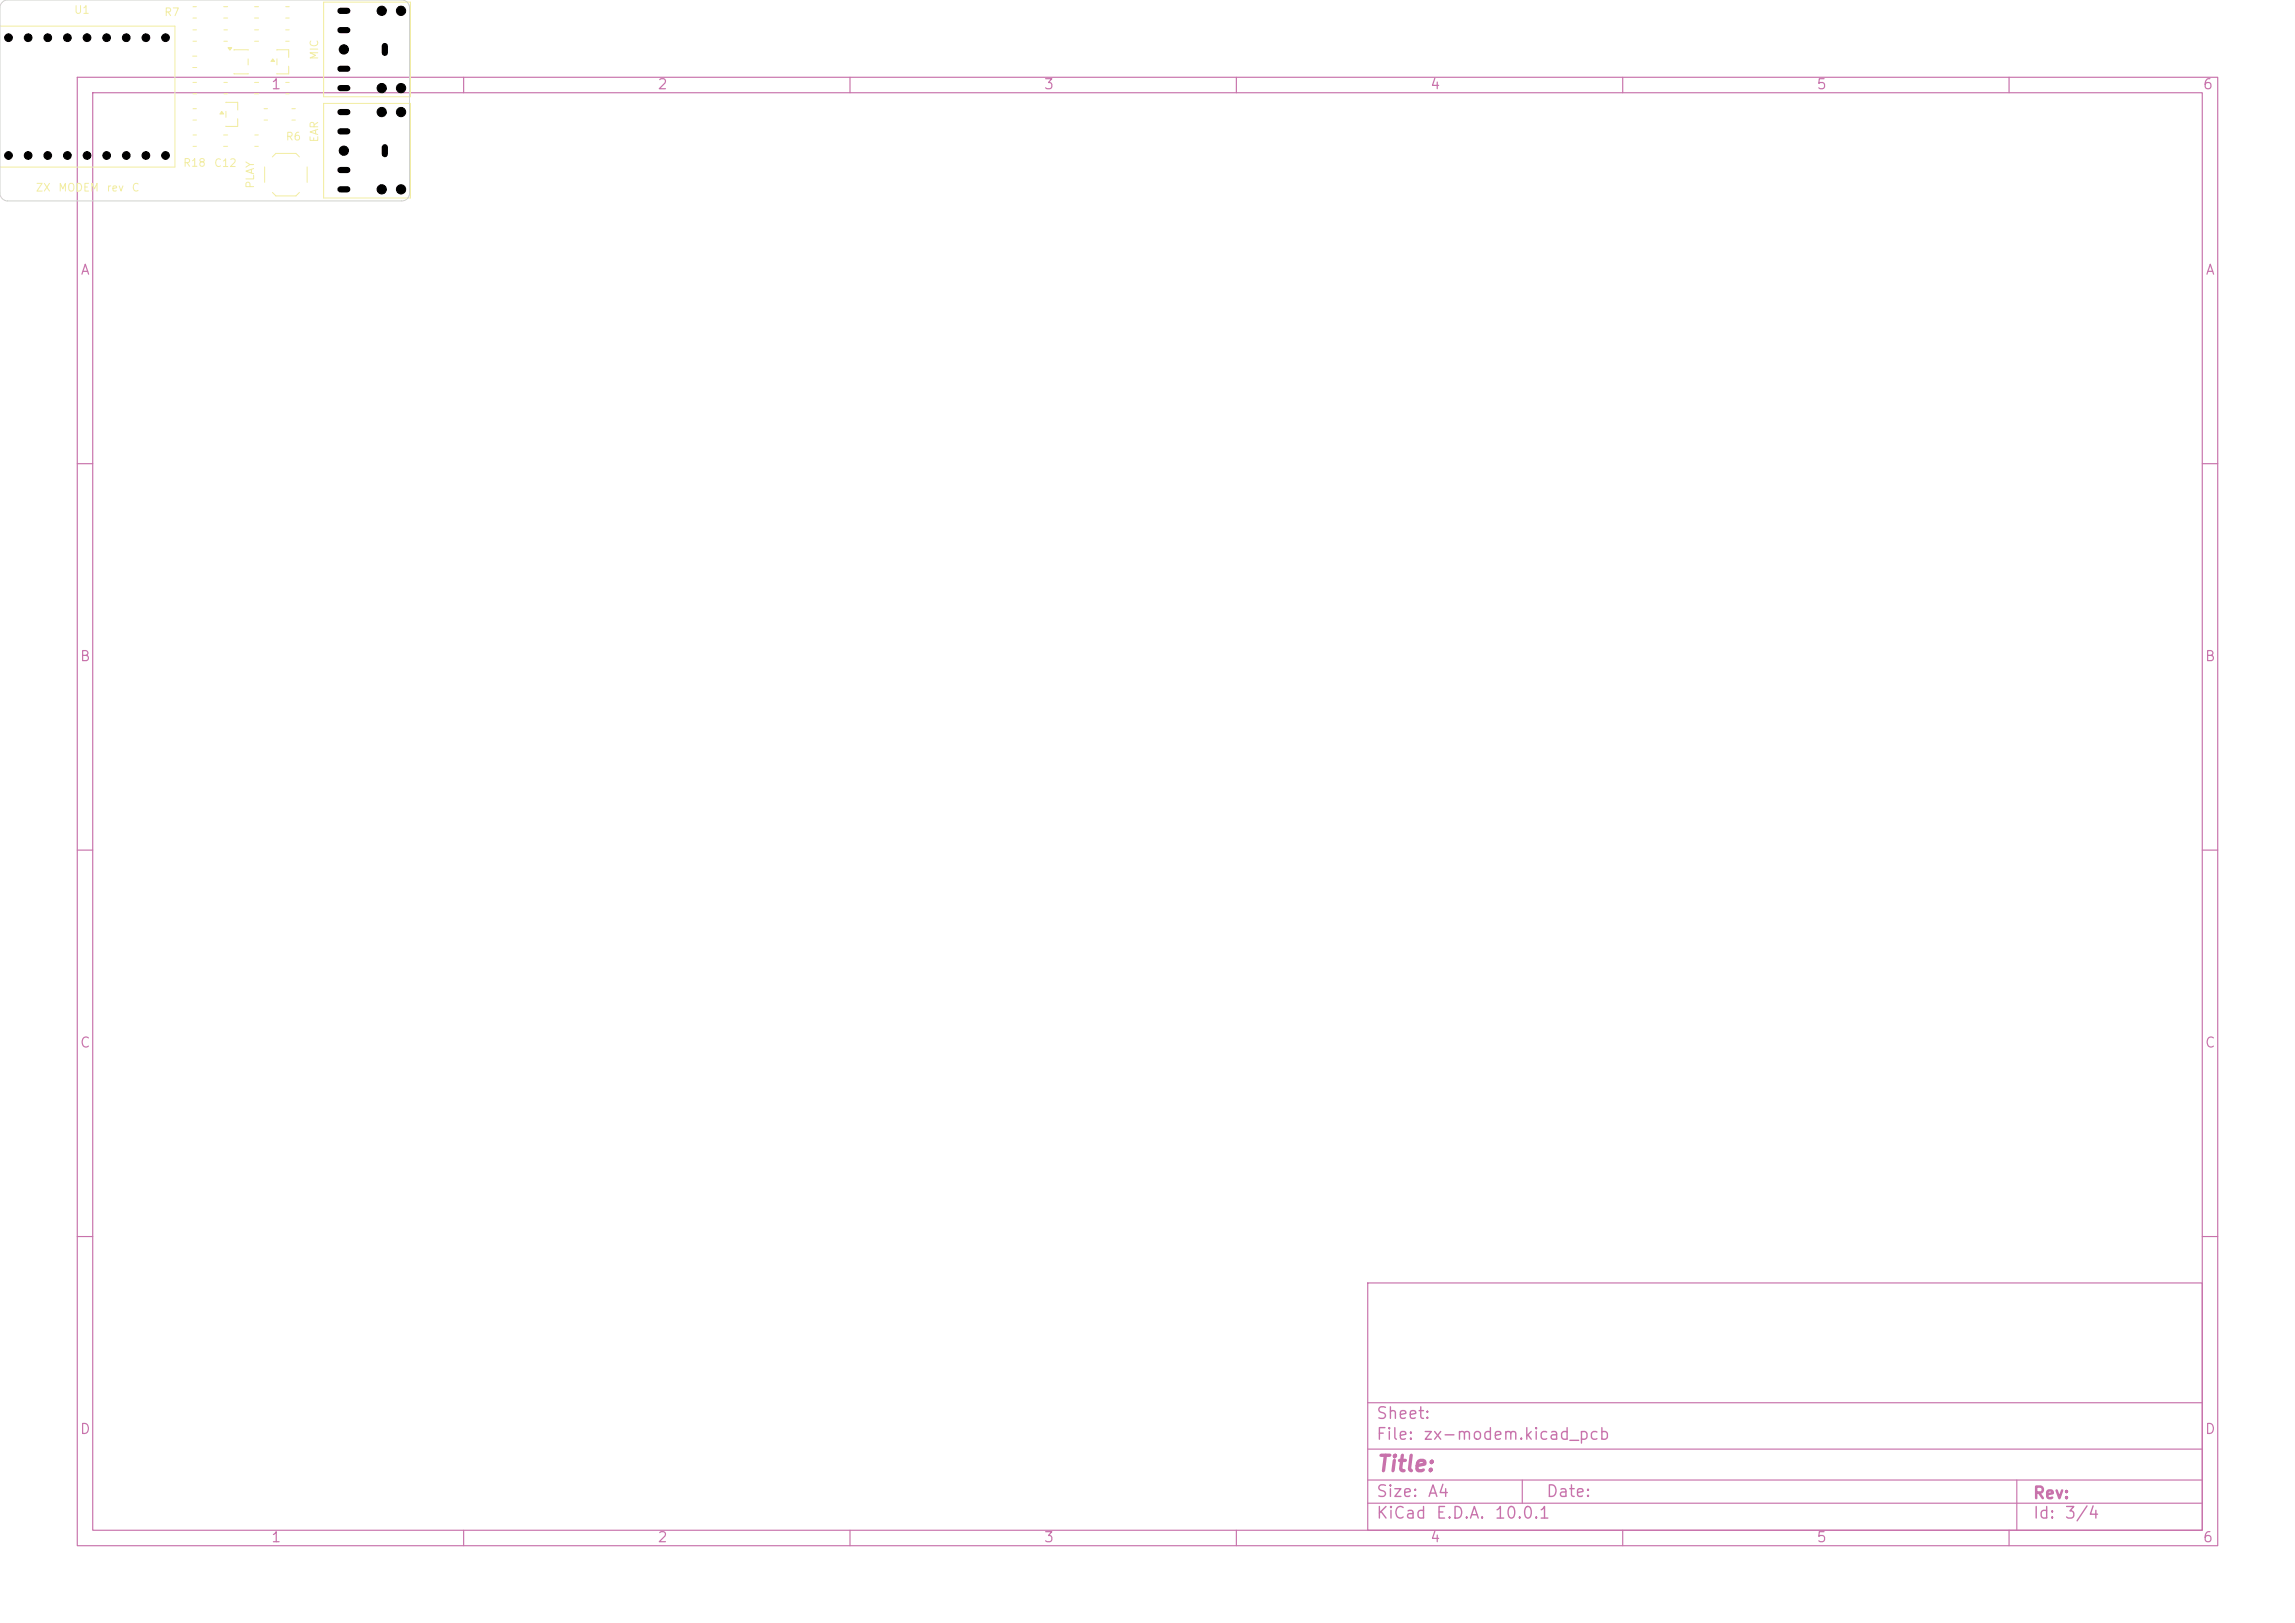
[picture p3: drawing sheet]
<svg xmlns="http://www.w3.org/2000/svg" width="297mm" height="210mm" viewBox="0 0 297 210" stroke-linecap="round" stroke-linejoin="round" font-family="sans-serif">
<defs><g id="words">
<text font-size="2" fill="#c872ab" x="178" y="190.9">Title:</text>
<g font-size="1.5" fill="#c872ab">
<text x="178" y="184">Sheet:</text>
<text x="178" y="186.7">File:</text>
<text x="184.1" y="186.7">zx-modem.kicad_pcb</text>
<text x="178" y="196.9">KiCad</text>
<text x="178" y="194.1">Size:</text>
<text x="184.7" y="194.1">A4</text>
<text x="185.7" y="196.9">E.D.A.</text>
<text x="193.3" y="196.9">10.0.1</text>
<text x="200" y="194.1">Date:</text>
<text x="263" y="194.3">Rev:</text>
<text x="263" y="196.9">Id:</text>
<text x="267.1" y="196.9">3/4</text>
</g>
<g font-size="1.3" fill="#c872ab">
<text x="35" y="11.9">1</text>
<text x="85" y="11.9">2</text>
<text x="135" y="11.9">3</text>
<text x="185" y="11.9">4</text>
<text x="235" y="11.9">5</text>
<text x="285" y="11.9">6</text>
<text x="10.3" y="35.9">A</text>
<text x="285.4" y="35.9">A</text>
<text x="10.3" y="85.9">B</text>
<text x="285.3" y="85.9">B</text>
<text x="10.3" y="135.9">C</text>
<text x="285.3" y="135.9">C</text>
<text x="10.3" y="185.9">D</text>
<text x="285.3" y="185.9">D</text>
<text x="35" y="199.9">1</text>
<text x="85" y="199.9">2</text>
<text x="135" y="199.9">3</text>
<text x="185" y="199.9">4</text>
<text x="235" y="199.9">5</text>
<text x="285" y="199.9">6</text>
</g>
<g font-size="1" fill="#f2eda1">
<text x="9.5" y="2">U1</text>
<text x="21.2" y="2.3">R7</text>
<text x="41.4" y="7.8" transform="rotate(-90 41.4 7.8)">MIC</text>
<text x="23.6" y="21.8">R18</text>
<text x="27.6" y="21.9">C12</text>
<text x="36.9" y="18.4">R6</text>
<text x="41.4" y="18.5" transform="rotate(-90 41.4 18.5)">EAR</text>
<text x="4.5" y="25">ZX</text>
<text x="7.5" y="25">MODEM</text>
<text x="13.7" y="25">rev</text>
<text x="17" y="25">C</text>
<text x="33.1" y="24.5" transform="rotate(-90 33.1 24.5)">PLAY</text>
</g>
</g></defs>
<g fill="none" stroke="#c872ab" stroke-width=".15">
<path d="M10 10h277v190h-277zM12 12h273v186h-273zM60 10v2M110 10v2M160 10v2M210 10v2M260 10v2M10 60h2M285 60h2M10 110h2M285 110h2M10 160h2"/>
<path d="M177 166h108v32h-108zM285 160h2M60 198v2M110 198v2M160 198v2M177 194.5h108M177 191.5h108M177 187.5h108M177 181.5h108M197 191.5v3M210 198v2M260 198v2"/>
<path d="M261 191.5v6.5"/>
</g>
<g fill="none" stroke="#f2eda1" stroke-width=".13">
<path d="M-.1 3.4h22.7v18.2h-22.7M24.9 7.3h.6M24.9 8.7h.6M25 .9h.4M25 2.3h.4M25 3.9h.4M25 5.3h.4M25 10.7h.4M25 12.1h.4M25 17.5h.4M25 18.9h.4M25 14.1h.4"/>
<path d="M25 15.5h.4M28.9 .9h.6M28.9 2.3h.6M28.9 17.5h.6M28.9 18.9h.6M29 3.9h.4M29 5.3h.4M29 10.7h.4M29 12.1h.4M29.2 13.3l1.6-.1v1M29.2 14.4v.8M30.3 6.5h1.8"/>
<path d="M30.3 9.5h1.8M30.8 15.4v1l-1.6-.1M32.1 7.6v.8M32.9 .9h.6M32.9 2.3h.6M32.9 3.9h.6M32.9 5.3h.6M32.9 10.7h.6M32.9 12.1h.6M33 17.5h.4M33 18.9h.4M34.2 14.1h.4"/>
<path d="M34.2 15.5h.4M35.8 6.5l1.6-.1v1M35.8 7.6v.8M37 .9h.4M37 2.3h.4M37 3.9h.4M37 5.3h.4M37 10.7h.4M37 12.1h.4M37.4 8.6v1l-1.6-.1M37.8 14.1h.4M37.8 15.5h.4"/>
<path d="M41.9 .3h11.2v12.2h-11.2zM41.9 13.4h11.2v12.2h-11.2zM34.2 21.6v2M35.3 20.3l.4-.4h2.6l.4 .4M35.3 24.9l.4 .5h2.6l.4-.5M39.7 21.6v2"/>
</g>
<g fill="#f2eda1" stroke="#f2eda1" stroke-width=".13">
<path d="M35.3 7.6l.2 .3h-.4z"/>
<path d="M28.7 14.4l.2 .4h-.4z"/>
<path d="M29.5 6.2h.5l-.2 .3z"/>
</g>
<path d="M.3 .3l.4-.2 .3-.1h51a1 1 0 0 1 1 1v24a1 1 0 0 1-1 1h-51a1 1 0 0 1-1-1v-24l.1-.3z" fill="none" stroke="#d0d2cd" stroke-width=".13"/>
<g fill="#000" stroke="#000" stroke-width=".13">
<circle cx="1.1" cy="4.9" r=".5"/>
<circle cx="3.6" cy="4.9" r=".5"/>
<circle cx="6.2" cy="4.9" r=".5"/>
<circle cx="8.7" cy="4.9" r=".5"/>
<circle cx="11.3" cy="4.9" r=".5"/>
<circle cx="13.8" cy="4.9" r=".5"/>
<circle cx="16.3" cy="4.9" r=".5"/>
<circle cx="18.9" cy="4.9" r=".5"/>
<circle cx="21.4" cy="4.9" r=".5"/>
<circle cx="44.5" cy="6.4" r=".6"/>
<circle cx="44.5" cy="19.5" r=".6"/>
<circle cx="49.4" cy="11.4" r=".6"/>
<circle cx="49.4" cy="1.4" r=".6"/>
<circle cx="49.4" cy="14.5" r=".6"/>
<circle cx="51.9" cy="1.4" r=".6"/>
<circle cx="51.9" cy="11.4" r=".6"/>
<circle cx="51.9" cy="14.5" r=".6"/>
<circle cx="1.1" cy="20.1" r=".5"/>
<circle cx="3.6" cy="20.1" r=".5"/>
<circle cx="6.2" cy="20.1" r=".5"/>
<circle cx="8.7" cy="20.1" r=".5"/>
<circle cx="11.3" cy="20.1" r=".5"/>
<circle cx="13.8" cy="20.1" r=".5"/>
<circle cx="16.3" cy="20.1" r=".5"/>
<circle cx="18.9" cy="20.1" r=".5"/>
<circle cx="21.4" cy="20.1" r=".5"/>
<circle cx="49.4" cy="24.5" r=".6"/>
<circle cx="51.9" cy="24.5" r=".6"/>
</g>
<path d="M44 11.4h.9M44 8.9h.9M44 3.9h.9M44 1.4h.9M44 17h.9M44 14.5h.9M49.8 6v.9M49.8 19.1v.9M44 24.5h.9M44 22h.9" fill="none" stroke="#000" stroke-width=".8"/>
<use href="#words"/>
</svg>
